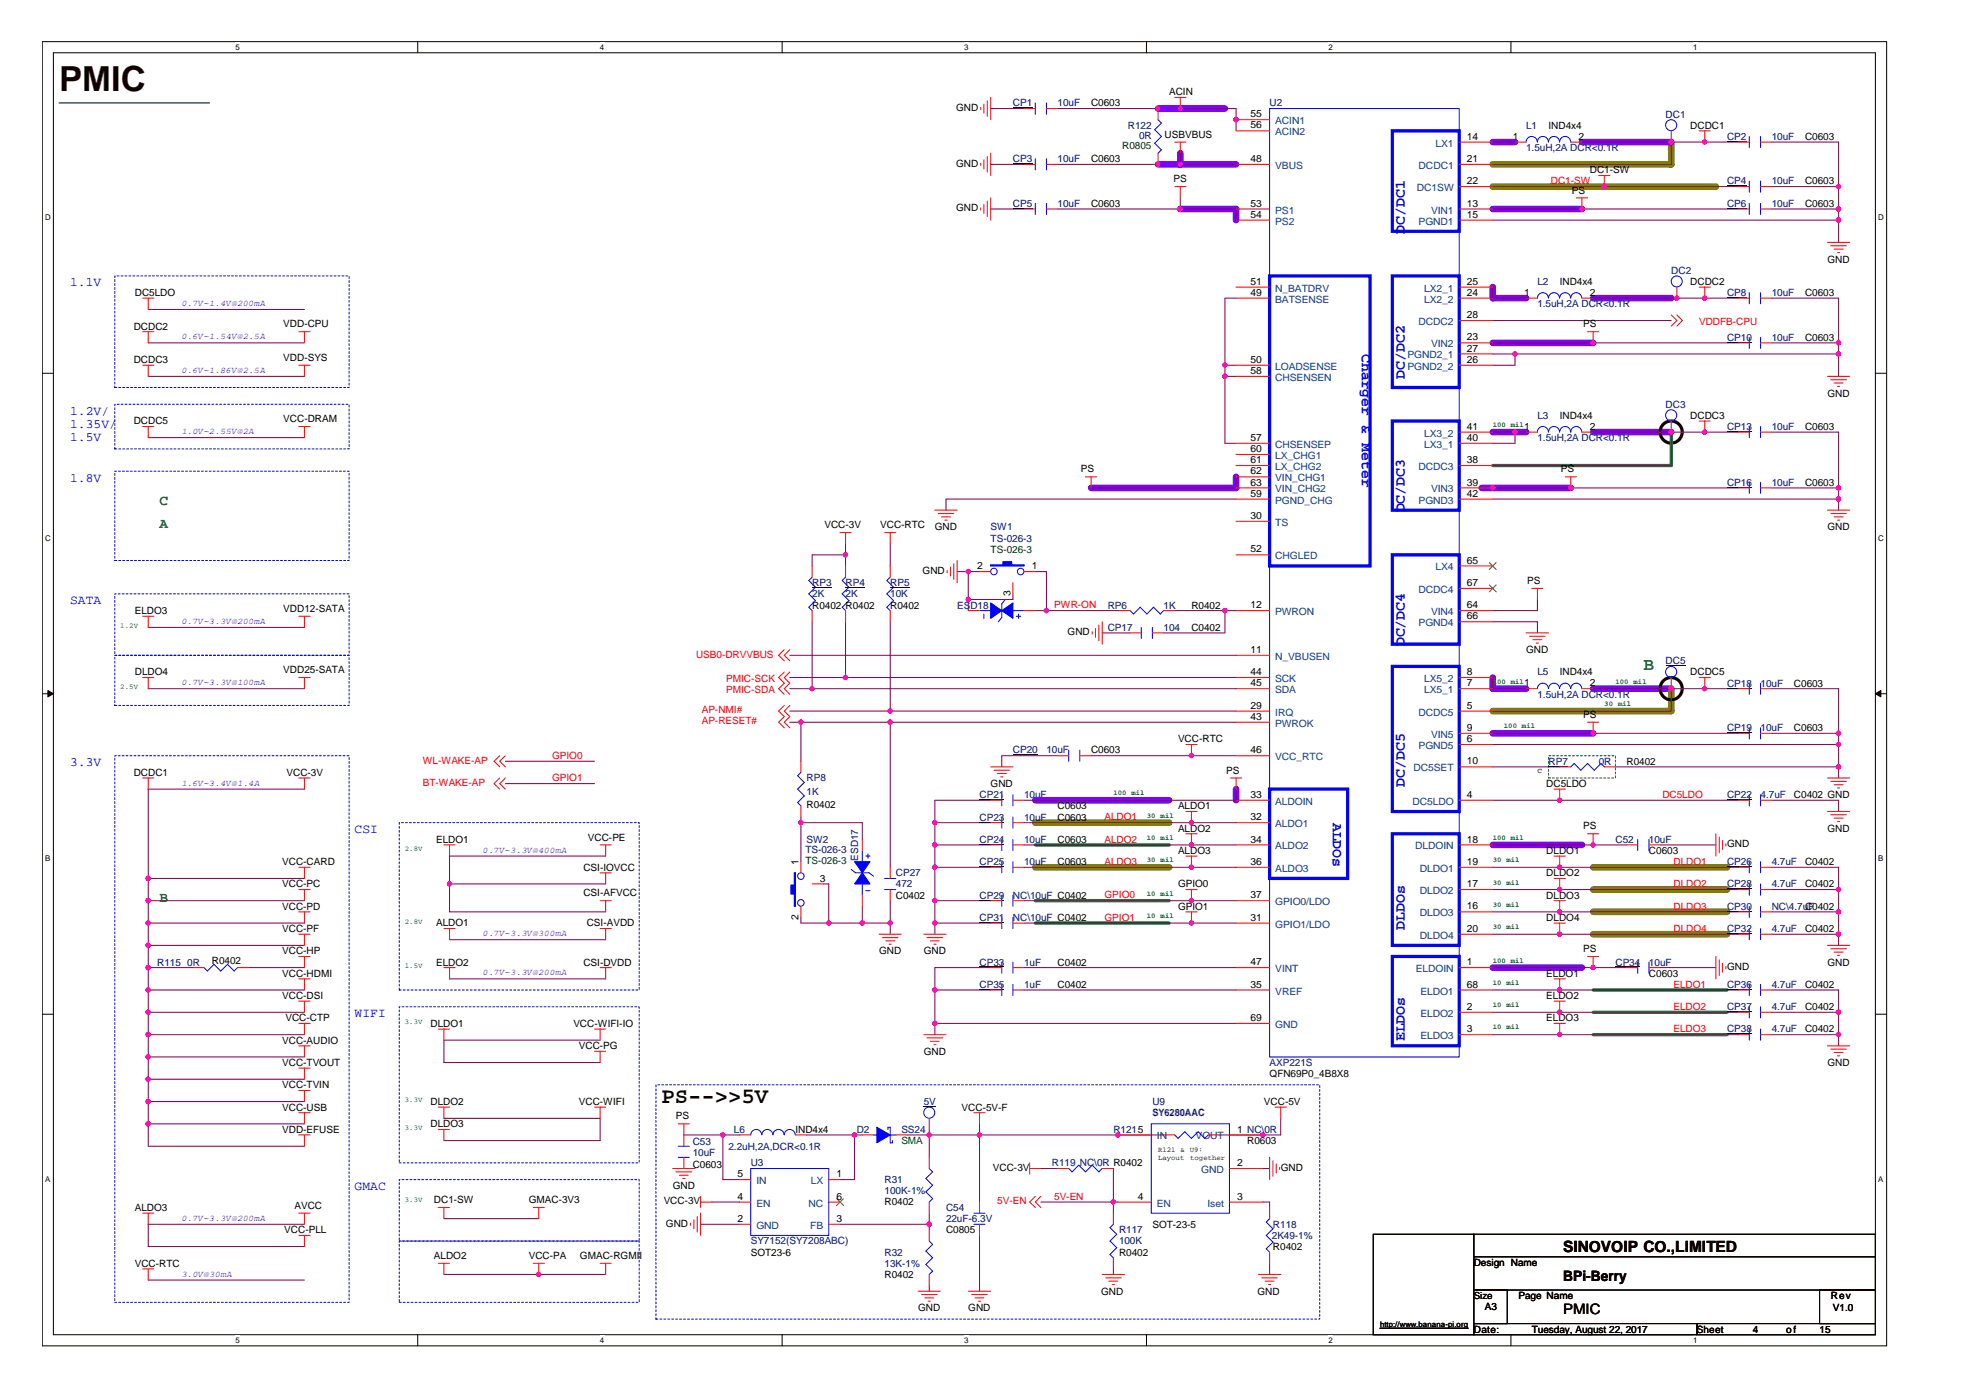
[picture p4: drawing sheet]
<svg xmlns="http://www.w3.org/2000/svg" width="297mm" height="210mm" viewBox="0 0 297 210" stroke-linecap="round" stroke-linejoin="round" font-family="sans-serif">
<defs><g id="words">
<text font-size="5.2" fill="#400000" x="8.9" y="13.6">PMIC</text>
<text font-size="3.3" x="99.4" y="165.8">PS--&gt;&gt;5V</text>
<text font-size="2.7" fill="#008000" x="246.9" y="100.7">B</text>
<text font-size="2.3" x="234.8" y="188.1">SINOVOIP CO.,LIMITED</text>
<g font-size="2.2" fill="#00f">
<text x="211.1" y="35.1" transform="rotate(-90 211.1 35.1)">DC/DC1</text>
<text x="204.6" y="53.2" transform="rotate(90 204.6 53.2)">Charger &amp; Meter</text>
<text x="211.1" y="56.9" transform="rotate(-90 211.1 56.9)">DC/DC2</text>
<text x="211.1" y="77" transform="rotate(-90 211.1 77)">DC/DC3</text>
<text x="211.1" y="97.1" transform="rotate(-90 211.1 97.1)">DC/DC4</text>
<text x="211.1" y="118.2" transform="rotate(-90 211.1 118.2)">DC/DC5</text>
<text x="200.2" y="123.6" transform="rotate(90 200.2 123.6)">ALDOs</text>
<text x="211.1" y="139.7" transform="rotate(-90 211.1 139.7)">DLDOs</text>
<text x="211.1" y="156.5" transform="rotate(-90 211.1 156.5)">ELDOs</text>
</g>
<g font-size="2.2" fill="#008000">
<text x="23.9" y="75.9">C</text>
<text x="23.9" y="79.3">A</text>
<text x="23.9" y="135.5">B</text>
</g>
<g font-size="2.2">
<text x="234.8" y="197.5">PMIC</text>
<text x="234.8" y="192.5">BPi-Berry</text>
</g>
<g font-size="1.9" fill="#00f">
<text x="10.5" y="43">1.1V</text>
<text x="10.5" y="62.3">1.2V/</text>
<text x="10.5" y="64.3">1.35V/</text>
<text x="10.5" y="66.2">1.5V</text>
<text x="10.5" y="72.4">1.8V</text>
<text x="10.5" y="90.8">SATA</text>
<text x="10.5" y="115.1">3.3V</text>
<text x="53.3" y="125.2">CSI</text>
<text x="53.3" y="152.8">WIFI</text>
<text x="53.3" y="178.8">GMAC</text>
</g>
<g font-size="1.5">
<text x="143.6" y="16.7">GND</text>
<text x="163.9" y="16">C0603</text>
<text x="175.7" y="14.3">ACIN</text>
<text x="187.9" y="17.6">55</text>
<text x="175" y="20.7">USBVBUS</text>
<text x="187.9" y="19.3">56</text>
<text x="220.4" y="21">14</text>
<text x="227.3" y="21">1</text>
<text x="232.7" y="19.3">IND4x4</text>
<text x="237.2" y="21">2</text>
<text x="254" y="19.3">DCDC1</text>
<text x="271.2" y="21">C0603</text>
<text x="143.6" y="25">GND</text>
<text x="163.9" y="24.4">C0603</text>
<text x="176.3" y="27.4">PS</text>
<text x="187.9" y="24.3">48</text>
<text x="220.4" y="24.3">21</text>
<text x="220.4" y="27.7">22</text>
<text x="236.2" y="29.1">PS</text>
<text x="238.9" y="26">DC1-SW</text>
<text x="271.2" y="27.7">C0603</text>
<text x="143.6" y="31.7">GND</text>
<text x="163.9" y="31.1">C0603</text>
<text x="187.9" y="31">53</text>
<text x="187.9" y="32.7">54</text>
<text x="220.4" y="31">13</text>
<text x="220.4" y="32.7">15</text>
<text x="271.2" y="31.1">C0603</text>
<text x="274.6" y="39.5">GND</text>
<text x="20.3" y="44.5">DC5LDO</text>
<text x="187.9" y="42.8">51</text>
<text x="187.9" y="44.4">49</text>
<text x="220.4" y="44.4">24</text>
<text x="220.4" y="42.8">25</text>
<text x="220.4" y="47.8">28</text>
<text x="229" y="44.4">1</text>
<text x="234.3" y="42.8">IND4x4</text>
<text x="238.8" y="44.4">2</text>
<text x="254" y="42.8">DCDC2</text>
<text x="271.2" y="44.5">C0603</text>
<text x="20.1" y="49.5">DCDC2</text>
<text x="42.6" y="49.2">VDD-CPU</text>
<text x="220.4" y="51.2">23</text>
<text x="220.4" y="52.8">27</text>
<text x="237.8" y="49.2">PS</text>
<text x="271.2" y="51.2">C0603</text>
<text x="20.1" y="54.5">DCDC3</text>
<text x="42.6" y="54.2">VDD-SYS</text>
<text x="187.9" y="54.5">50</text>
<text x="187.9" y="56.2">58</text>
<text x="220.4" y="54.5">26</text>
<text x="274.6" y="59.6">GND</text>
<text x="20.1" y="63.8">DCDC5</text>
<text x="42.6" y="63.4">VCC-DRAM</text>
<text x="220.4" y="64.6">41</text>
<text x="229" y="64.6">1</text>
<text x="234.3" y="62.9">IND4x4</text>
<text x="238.8" y="64.6">2</text>
<text x="254" y="62.9">DCDC3</text>
<text x="271.2" y="64.6">C0603</text>
<text x="162.4" y="71">PS</text>
<text x="187.9" y="66.2">57</text>
<text x="187.9" y="67.9">60</text>
<text x="187.9" y="69.6">61</text>
<text x="187.9" y="71.3">62</text>
<text x="220.4" y="66.2">40</text>
<text x="220.4" y="69.6">38</text>
<text x="234.5" y="71">PS</text>
<text x="187.9" y="78">30</text>
<text x="187.9" y="74.6">59</text>
<text x="187.9" y="73">63</text>
<text x="220.4" y="73">39</text>
<text x="220.4" y="74.6">42</text>
<text x="271.2" y="73">C0603</text>
<text x="123.9" y="79.4">VCC-3V</text>
<text x="132.2" y="79.4">VCC-RTC</text>
<text x="140.5" y="79.7">GND</text>
<text x="187.9" y="83">52</text>
<text x="274.6" y="79.7">GND</text>
<text x="138.6" y="86.2">GND</text>
<text x="146.8" y="85.5">2</text>
<text x="151.8" y="89.6" transform="rotate(-90 151.8 89.6)">3</text>
<text x="155" y="85.5">1</text>
<text x="220.4" y="84.7">65</text>
<text x="220.4" y="88">67</text>
<text x="229.5" y="87.7">PS</text>
<text x="20.3" y="92.3">ELDO3</text>
<text x="42.6" y="91.9">VDD12-SATA</text>
<text x="122" y="91.4">R0402 R0402</text>
<text x="133.8" y="91.4">R0402</text>
<text x="160.4" y="95.5">GND</text>
<text x="179" y="94.8">C0402</text>
<text x="179" y="91.4">R0402</text>
<text x="187.9" y="91.4">12</text>
<text x="220.4" y="91.4">64</text>
<text x="220.4" y="93.1">66</text>
<text x="20.3" y="101.5">DLDO4</text>
<text x="42.6" y="101.1">VDD25-SATA</text>
<text x="187.9" y="98.1">11</text>
<text x="187.9" y="101.4">44</text>
<text x="220.4" y="101.4">8</text>
<text x="229.3" y="98.1">GND</text>
<text x="234.3" y="101.5">IND4x4</text>
<text x="254" y="101.5">DCDC5</text>
<text x="187.9" y="103.1">45</text>
<text x="187.9" y="106.5">29</text>
<text x="220.4" y="106.5">5</text>
<text x="220.4" y="103.1">7</text>
<text x="229" y="103.1">1</text>
<text x="237.8" y="107.9">PS</text>
<text x="238.8" y="103.1">2</text>
<text x="269.5" y="103.2">C0603</text>
<text x="163.9" y="113.2">C0603</text>
<text x="177" y="111.5">VCC-RTC</text>
<text x="187.9" y="108.2">43</text>
<text x="187.9" y="113.2">46</text>
<text x="220.4" y="111.5">6</text>
<text x="220.4" y="109.8">9</text>
<text x="269.5" y="109.9">C0603</text>
<text x="20.1" y="116.6">DCDC1</text>
<text x="43.1" y="116.6">VCC-3V</text>
<text x="148.8" y="118.3">GND</text>
<text x="184.2" y="116.2">PS</text>
<text x="187.9" y="119.9">33</text>
<text x="220.4" y="119.9">4</text>
<text x="220.4" y="114.9">10</text>
<text x="232.3" y="118.3">DC5LDO</text>
<text x="244.4" y="114.9">R0402</text>
<text x="269.5" y="119.9">C0402 GND</text>
<text x="121.2" y="121.4">R0402</text>
<text x="158.9" y="121.6">C0603</text>
<text x="158.9" y="123.3">C0603</text>
<text x="177" y="121.6">ALDO1</text>
<text x="177" y="125">ALDO2</text>
<text x="187.9" y="123.2">32</text>
<text x="237.8" y="124.6">PS</text>
<text x="274.6" y="125">GND</text>
<text x="42.4" y="130">VCC-CARD</text>
<text x="65.5" y="126.6">ELDO1</text>
<text x="87.7" y="130.8">CSI-IOVCC</text>
<text x="88.3" y="126.3">VCC-PE</text>
<text x="120" y="130" transform="rotate(-90 120 130)">1</text>
<text x="158.9" y="130">C0603</text>
<text x="158.9" y="126.6">C0603</text>
<text x="177" y="128.3">ALDO3</text>
<text x="187.9" y="126.6">34</text>
<text x="187.9" y="130">36</text>
<text x="220.4" y="126.6">18</text>
<text x="220.4" y="130">19</text>
<text x="232.3" y="128.3">DLDO1</text>
<text x="232.3" y="131.7">DLDO2</text>
<text x="247.8" y="128.3">C0603</text>
<text x="259.5" y="127.3">GND</text>
<text x="271.2" y="130">C0402</text>
<text x="42.4" y="136.7">VCC-PD</text>
<text x="42.4" y="133.3">VCC-PC</text>
<text x="87.7" y="134.7">CSI-AFVCC</text>
<text x="123.2" y="132.5">3</text>
<text x="134.6" y="135">C0402</text>
<text x="177" y="133.3">GPIO0</text>
<text x="177" y="136.7">GPIO1</text>
<text x="187.9" y="135">37</text>
<text x="220.4" y="136.6">16</text>
<text x="220.4" y="133.3">17</text>
<text x="232.3" y="135">DLDO3</text>
<text x="271.2" y="133.3">C0402</text>
<text x="271.2" y="136.7">C0402</text>
<text x="42.4" y="143.4">VCC-HP</text>
<text x="42.4" y="140.1">VCC-PF</text>
<text x="65.5" y="139.2">ALDO1</text>
<text x="88.2" y="139.2">CSI-AVDD</text>
<text x="120" y="138.2" transform="rotate(-90 120 138.2)">2</text>
<text x="132.1" y="143.4">GND</text>
<text x="138.8" y="143.4">GND</text>
<text x="187.9" y="138.3">31</text>
<text x="220.4" y="140">20</text>
<text x="232.3" y="138.4">DLDO4</text>
<text x="237.8" y="143.1">PS</text>
<text x="271.2" y="140.1">C0402</text>
<text x="31.8" y="144.9">R0402</text>
<text x="42.4" y="146.7">VCC-HDMI</text>
<text x="65.5" y="145.1">ELDO2</text>
<text x="87.7" y="145.1">CSI-DVDD</text>
<text x="158.9" y="148.4">C0402</text>
<text x="158.9" y="145.1">C0402</text>
<text x="187.9" y="148.4">35</text>
<text x="187.9" y="145">47</text>
<text x="220.4" y="145">1</text>
<text x="220.4" y="148.4">68</text>
<text x="232.3" y="146.7">ELDO1</text>
<text x="247.8" y="146.7">C0603</text>
<text x="259.5" y="145.7">GND</text>
<text x="271.2" y="148.4">C0402</text>
<text x="274.6" y="145.1">GND</text>
<text x="42.4" y="150.1">VCC-DSI</text>
<text x="42.9" y="153.5">VCC-CTP</text>
<text x="64.7" y="154.3">DLDO1</text>
<text x="86.1" y="154.3">VCC-WIFI-IO</text>
<text x="187.9" y="153.4">69</text>
<text x="220.4" y="151.7">2</text>
<text x="220.4" y="155.1">3</text>
<text x="232.3" y="150.1">ELDO2</text>
<text x="232.3" y="153.5">ELDO3</text>
<text x="271.2" y="155.1">C0402</text>
<text x="271.2" y="151.8">C0402</text>
<text x="42.4" y="160.2">VCC-TVOUT</text>
<text x="42.4" y="156.8">VCC-AUDIO</text>
<text x="87" y="157.6">VCC-PG</text>
<text x="138.8" y="158.5">GND</text>
<text x="190.8" y="161.8">QFN69P0_4B8X8</text>
<text x="274.6" y="160.2">GND</text>
<text x="42.4" y="163.5">VCC-TVIN</text>
<text x="42.4" y="166.9">VCC-USB</text>
<text x="64.7" y="166">DLDO2</text>
<text x="87" y="166">VCC-WIFI</text>
<text x="144.5" y="166.9">VCC-5V-F</text>
<text x="189.9" y="166">VCC-5V</text>
<text x="42.4" y="170.2">VDD-EFUSE</text>
<text x="64.7" y="169.4">DLDO3</text>
<text x="101.6" y="168.2">PS</text>
<text x="119.5" y="170.2">IND4x4</text>
<text x="185.9" y="170.2">1 NC\0R</text>
<text x="187.4" y="171.9">R0603</text>
<text x="101.1" y="178.6">GND</text>
<text x="104.1" y="175.4">C0603</text>
<text x="110.8" y="176.9">5</text>
<text x="125.7" y="176.9">1</text>
<text x="149.2" y="175.9">VCC-3V</text>
<text x="185.9" y="175.2">2</text>
<text x="192.4" y="175.9">GND</text>
<text x="20.3" y="182">ALDO3</text>
<text x="42.7" y="185.3">VCC-PLL</text>
<text x="44.2" y="181.6">AVCC</text>
<text x="65.2" y="180.8">DC1-SW</text>
<text x="79.4" y="180.8">GMAC-3V3</text>
<text x="99.7" y="180.9">VCC-3V</text>
<text x="100.1" y="184.3">GND</text>
<text x="110.8" y="180.2">4</text>
<text x="110.8" y="183.6">2</text>
<text x="125.7" y="180.2">6</text>
<text x="125.7" y="183.6">3</text>
<text x="132.9" y="181.1">R0402</text>
<text x="142.1" y="185.3">C0805</text>
<text x="171" y="180.2">4</text>
<text x="173.1" y="184.5">SOT-23-5</text>
<text x="185.9" y="180.2">3</text>
<text x="20.3" y="190.3">VCC-RTC</text>
<text x="65.2" y="189.2">ALDO2</text>
<text x="79.4" y="189.2">VCC-PA</text>
<text x="87.1" y="189.2">GMAC-RGMII</text>
<text x="112.8" y="188.7">SOT23-6</text>
<text x="168.1" y="188.7">R0402</text>
<text x="191.3" y="187.8">R0402</text>
<text x="221.4" y="190.2">Design Name</text>
<text x="132.9" y="192">R0402</text>
<text x="137.9" y="197">GND</text>
<text x="145.5" y="197">GND</text>
<text x="165.4" y="194.5">GND</text>
<text x="188.9" y="194.5">GND</text>
<text x="221.4" y="195.1">Size</text>
<text x="223.1" y="196.9">A3</text>
<text x="228.1" y="195.2">Page Name</text>
<text x="275.1" y="195.2">Rev</text>
<text x="275.4" y="197">V1.0</text>
<text x="221.4" y="200.2">Date:</text>
<text x="230.1" y="200.2">Tuesday, August 22, 2017</text>
<text x="255" y="200.2">Sheet</text>
<text x="263.3" y="200.2">4</text>
<text x="268.4" y="200.2">of</text>
<text x="273.4" y="200.2">15</text>
</g>
<g font-size="1.5" fill="#000080">
<text x="152.2" y="16">CP1</text>
<text x="158.9" y="16">10uF</text>
<text x="190.8" y="16">U2</text>
<text x="250.3" y="17.7">DC1</text>
<text x="169.5" y="19.3">R122</text>
<text x="171.1" y="20.8">0R</text>
<text x="229.3" y="19.3">L1</text>
<text x="229.3" y="22.7">1.5uH,2A DCR&lt;0.1R</text>
<text x="259.5" y="21">CP2</text>
<text x="266.2" y="21">10uF</text>
<text x="152.2" y="24.4">CP3</text>
<text x="158.9" y="24.4">10uF</text>
<text x="259.5" y="27.7">CP4</text>
<text x="266.2" y="27.7">10uF</text>
<text x="152.2" y="31.1">CP5</text>
<text x="158.9" y="31.1">10uF</text>
<text x="259.5" y="31.1">CP6</text>
<text x="266.2" y="31.1">10uF</text>
<text x="251.1" y="41.1">DC2</text>
<text x="231" y="42.8">L2</text>
<text x="231" y="46.2">1.5uH,2A DCR&lt;0.1R</text>
<text x="259.5" y="44.5">CP8</text>
<text x="266.2" y="44.5">10uF</text>
<text x="259.5" y="51.2">CP10</text>
<text x="266.2" y="51.2">10uF</text>
<text x="231" y="62.9">L3</text>
<text x="250.3" y="61.2">DC3</text>
<text x="259.5" y="64.6">CP13</text>
<text x="266.2" y="64.6">10uF</text>
<text x="231" y="66.3">1.5uH,2A DCR&lt;0.1R</text>
<text x="259.5" y="73">CP16</text>
<text x="266.2" y="73">10uF</text>
<text x="148.8" y="79.7">SW1</text>
<text x="148.8" y="81.4">TS-026-3</text>
<text x="122" y="88.1">RP3</text>
<text x="122" y="89.8">2K</text>
<text x="127" y="88.1">RP4</text>
<text x="127" y="89.8">2K</text>
<text x="133.8" y="88.1">RP5</text>
<text x="133.8" y="89.8">10K</text>
<text x="143.8" y="91.4">ESD18</text>
<text x="166.4" y="94.8">CP17</text>
<text x="166.4" y="91.4">RP6</text>
<text x="174.8" y="94.8">104</text>
<text x="174.8" y="91.4">1K</text>
<text x="231" y="101.5">L5</text>
<text x="250.3" y="99.8">DC5</text>
<text x="231" y="104.8">1.5uH,2A DCR&lt;0.1R</text>
<text x="259.5" y="103.2">CP18</text>
<text x="264.5" y="103.2">10uF</text>
<text x="152.2" y="113.2">CP20</text>
<text x="157.2" y="113.2">10uF</text>
<text x="259.5" y="109.9">CP19</text>
<text x="264.5" y="109.9">10uF</text>
<text x="121.2" y="117.4">RP8</text>
<text x="121.2" y="119.4">1K</text>
<text x="147.2" y="119.9">CP21</text>
<text x="153.9" y="119.9">10uF</text>
<text x="232.7" y="114.9">RP7</text>
<text x="240.2" y="114.9">0R</text>
<text x="259.5" y="119.9">CP22</text>
<text x="264.5" y="119.9">4.7uF</text>
<text x="147.2" y="123.3">CP23</text>
<text x="153.9" y="123.3">10uF</text>
<text x="121" y="128.1">TS-026-3</text>
<text x="121.2" y="126.6">SW2</text>
<text x="128.9" y="129.3" transform="rotate(-90 128.9 129.3)">ESD17</text>
<text x="134.6" y="131.7">CP27</text>
<text x="147.2" y="130">CP25</text>
<text x="147.2" y="126.6">CP24</text>
<text x="153.9" y="130">10uF</text>
<text x="153.9" y="126.6">10uF</text>
<text x="242.7" y="126.6">C52</text>
<text x="247.8" y="126.6">10uF</text>
<text x="259.5" y="130">CP26</text>
<text x="266.2" y="130">4.7uF</text>
<text x="134.6" y="133.3">472</text>
<text x="147.2" y="135">CP29</text>
<text x="152.2" y="135">NC\10uF C0402</text>
<text x="259.5" y="133.3">CP28</text>
<text x="259.5" y="136.7">CP30</text>
<text x="266.2" y="133.3">4.7uF</text>
<text x="266.2" y="136.7">NC\4.7uF</text>
<text x="147.2" y="138.4">CP31</text>
<text x="152.2" y="138.4">NC\10uF C0402</text>
<text x="259.5" y="140.1">CP32</text>
<text x="266.2" y="140.1">4.7uF</text>
<text x="23.6" y="145.1">R115</text>
<text x="28.1" y="145.1">0R</text>
<text x="147.2" y="148.4">CP35</text>
<text x="147.2" y="145.1">CP33</text>
<text x="153.9" y="148.4">1uF</text>
<text x="153.9" y="145.1">1uF</text>
<text x="242.7" y="145.1">CP34</text>
<text x="247.8" y="145.1">10uF</text>
<text x="259.5" y="148.4">CP36</text>
<text x="266.2" y="148.4">4.7uF</text>
<text x="259.5" y="155.1">CP38</text>
<text x="259.5" y="151.8">CP37</text>
<text x="266.2" y="155.1">4.7uF</text>
<text x="266.2" y="151.8">4.7uF</text>
<text x="190.8" y="160.2">AXP221S</text>
<text x="138.8" y="166">5V</text>
<text x="173.1" y="166">U9</text>
<text x="173.1" y="167.7">SY6280AAC</text>
<text x="104.1" y="172.1">C53</text>
<text x="104.1" y="173.8">10uF</text>
<text x="109.5" y="172.7">2.2uH,2A,DCR&lt;0.1R</text>
<text x="110.3" y="170.2">L6</text>
<text x="128.7" y="170.2">D2</text>
<text x="135.4" y="170.2">SS24</text>
<text x="167.3" y="170.2">R1215</text>
<text x="112.8" y="175.3">U3</text>
<text x="132.9" y="177.8">R31</text>
<text x="132.9" y="179.4">100K-1%</text>
<text x="158.1" y="175.3">R119 NC\0R R0402</text>
<text x="142.1" y="182">C54</text>
<text x="142.1" y="183.6">22uF-6.3V</text>
<text x="168.1" y="185.3">R117</text>
<text x="191.3" y="184.5">R118</text>
<text x="112.8" y="187">SY7152(SY7208ABC)</text>
<text x="132.9" y="188.7">R32</text>
<text x="132.9" y="190.3">13K-1%</text>
<text x="168.1" y="187">100K</text>
<text x="191.1" y="186.2">2K49-1%</text>
</g>
<g font-size="1.5" fill="#004000">
<text x="168.6" y="22.4">R0805</text>
<text x="148.8" y="83.1">TS-026-3</text>
<text x="121" y="129.8">TS-026-3</text>
<text x="135.4" y="171.9">SMA</text>
</g>
<g font-size="1.5" fill="#004080">
<text x="191.6" y="18.7">ACIN1</text>
<text x="191.6" y="20.3">ACIN2</text>
<text x="215.7" y="22">LX1</text>
<text x="191.6" y="25.4">VBUS</text>
<text x="212.9" y="28.7">DC1SW</text>
<text x="213.1" y="25.4">DCDC1</text>
<text x="191.6" y="32.1">PS1</text>
<text x="191.6" y="33.8">PS2</text>
<text x="213.1" y="33.8">PGND1</text>
<text x="215" y="32.1">VIN1</text>
<text x="191.6" y="43.8">N_BATDRV</text>
<text x="191.6" y="45.5">BATSENSE</text>
<text x="214" y="45.5">LX2_2</text>
<text x="214" y="43.8">LX2_1</text>
<text x="211.5" y="53.9">PGND2_1</text>
<text x="213.1" y="48.8">DCDC2</text>
<text x="215" y="52.2">VIN2</text>
<text x="191.6" y="55.6">LOADSENSE</text>
<text x="191.6" y="57.2">CHSENSEN</text>
<text x="211.5" y="55.6">PGND2_2</text>
<text x="214" y="65.6">LX3_2</text>
<text x="191.6" y="67.3">CHSENSEP</text>
<text x="191.6" y="69">LX_CHG1</text>
<text x="191.6" y="70.6">LX_CHG2</text>
<text x="213.1" y="70.6">DCDC3</text>
<text x="214" y="67.3">LX3_1</text>
<text x="191.6" y="75.7">PGND_CHG</text>
<text x="191.6" y="72.3">VIN_CHG1</text>
<text x="191.6" y="74">VIN_CHG2</text>
<text x="213.1" y="75.7">PGND3</text>
<text x="215" y="74">VIN3</text>
<text x="191.6" y="79">TS</text>
<text x="191.6" y="84">CHGLED</text>
<text x="213.1" y="89.1">DCDC4</text>
<text x="215.7" y="85.7">LX4</text>
<text x="191.6" y="92.4">PWRON</text>
<text x="213.1" y="94.1">PGND4</text>
<text x="215" y="92.4">VIN4</text>
<text x="191.6" y="99.1">N_VBUSEN</text>
<text x="191.6" y="102.5">SCK</text>
<text x="191.6" y="104.2">SDA</text>
<text x="191.6" y="107.5">IRQ</text>
<text x="213.1" y="107.5">DCDC5</text>
<text x="214" y="104.2">LX5_1</text>
<text x="214" y="102.5">LX5_2</text>
<text x="191.6" y="109.2">PWROK</text>
<text x="213.1" y="112.5">PGND5</text>
<text x="215" y="110.9">VIN5</text>
<text x="191.6" y="114.2">VCC_RTC</text>
<text x="212.4" y="115.9">DC5SET</text>
<text x="191.6" y="124.3">ALDO1</text>
<text x="191.6" y="120.9">ALDOIN</text>
<text x="212.2" y="120.9">DC5LDO</text>
<text x="191.6" y="127.6">ALDO2</text>
<text x="191.6" y="131">ALDO3</text>
<text x="212.6" y="127.6">DLDOIN</text>
<text x="213.3" y="131">DLDO1</text>
<text x="191.6" y="136">GPIO0/LDO</text>
<text x="213.3" y="137.7">DLDO3</text>
<text x="213.3" y="134.3">DLDO2</text>
<text x="191.6" y="139.4">GPIO1/LDO</text>
<text x="213.3" y="141">DLDO4</text>
<text x="191.6" y="149.4">VREF</text>
<text x="191.6" y="146.1">VINT</text>
<text x="212.7" y="146.1">ELDOIN</text>
<text x="213.4" y="149.4">ELDO1</text>
<text x="191.6" y="154.4">GND</text>
<text x="213.4" y="152.8">ELDO2</text>
<text x="213.4" y="156.1">ELDO3</text>
<text x="173.8" y="171.2">IN</text>
<text x="179.6" y="171.2">VOUT</text>
<text x="113.6" y="177.9">IN</text>
<text x="121.8" y="177.9">LX</text>
<text x="180.5" y="176.2">GND</text>
<text x="113.6" y="181.3">EN</text>
<text x="113.6" y="184.6">GND</text>
<text x="121.5" y="181.3">NC</text>
<text x="121.7" y="184.6">FB</text>
<text x="173.8" y="181.3">EN</text>
<text x="181.4" y="181.3">Iset</text>
</g>
<g font-size="1.5" fill="#f00">
<text x="233" y="27.7">DC1-SW</text>
<text x="255.3" y="48.8">VDDFB-CPU</text>
<text x="158.4" y="91.4">PWR-ON</text>
<text x="104.6" y="98.8">USB0-DRVVBUS</text>
<text x="105.4" y="107.2">AP-NMI#</text>
<text x="109.1" y="102.5">PMIC-SCK</text>
<text x="109.1" y="104.2">PMIC-SDA</text>
<text x="105.4" y="108.9">AP-RESET#</text>
<text x="63.5" y="114.7">WL-WAKE-AP</text>
<text x="63.5" y="118.1">BT-WAKE-AP</text>
<text x="83" y="114">GPIO0</text>
<text x="83" y="117.4">GPIO1</text>
<text x="249.8" y="119.9">DC5LDO</text>
<text x="165.9" y="123.3">ALDO1</text>
<text x="165.9" y="126.6">ALDO2</text>
<text x="165.9" y="130">ALDO3</text>
<text x="251.4" y="130">DLDO1</text>
<text x="165.9" y="135">GPIO0</text>
<text x="251.4" y="133.3">DLDO2</text>
<text x="251.4" y="136.7">DLDO3</text>
<text x="165.9" y="138.4">GPIO1</text>
<text x="251.4" y="140">DLDO4</text>
<text x="251.4" y="148.4">ELDO1</text>
<text x="251.4" y="151.8">ELDO2</text>
<text x="251.4" y="155.1">ELDO3</text>
<text x="149.8" y="180.9">5V-EN</text>
<text x="158.4" y="180.3">5V-EN</text>
</g>
<g font-size="1.4" fill="#8000ff">
<text x="27.3" y="46">0.7V~1.4V@200mA</text>
<text x="27.3" y="51">0.6V~1.54V@2.5A</text>
<text x="27.3" y="56">0.6V~1.86V@2.5A</text>
<text x="27.3" y="65.2">1.0V~2.55V@2A</text>
<text x="27.3" y="93.8">0.7V~3.3V@200mA</text>
<text x="27.3" y="103">0.7V~3.3V@100mA</text>
<text x="27.3" y="118.1">1.6V~3.4V@1.4A</text>
<text x="72.6" y="128.1">0.7V~3.3V@400mA</text>
<text x="72.6" y="140.7">0.7V~3.3V@300mA</text>
<text x="72.6" y="146.6">0.7V~3.3V@200mA</text>
<text x="27.3" y="183.4">0.7V~3.3V@200mA</text>
<text x="27.3" y="191.8">3.0V@30mA</text>
</g>
<g font-size="1.2">
<text x="35.4" y="7.5">5</text>
<text x="90.1" y="7.5">4</text>
<text x="144.9" y="7.5">3</text>
<text x="199.6" y="7.5">2</text>
<text x="254.4" y="7.5">1</text>
<text x="6.8" y="33.1">D</text>
<text x="282.2" y="33.1">D</text>
<text x="6.8" y="81.2">C</text>
<text x="282.2" y="81.2">C</text>
<text x="6.8" y="129.4">B</text>
<text x="282.2" y="129.4">B</text>
<text x="6.8" y="177.5">A</text>
<text x="282.2" y="177.5">A</text>
<text x="35.4" y="201.8">5</text>
<text x="90.1" y="201.8">4</text>
<text x="144.9" y="201.8">3</text>
<text x="199.6" y="201.8">2</text>
<text x="207.3" y="199.4">http://www.banana-pi.org</text>
<text x="254.4" y="201.8">1</text>
</g>
<g font-size="1.1" fill="#008000">
<text x="224.3" y="64.2">100 mil</text>
<text x="18.1" y="94.3">1.2V</text>
<text x="18.1" y="103.6">2.5V</text>
<text x="224.3" y="102.7">100 mil</text>
<text x="241" y="106.1">30 mil</text>
<text x="242.7" y="102.7">100 mil</text>
<text x="226" y="109.4">100 mil</text>
<text x="167.3" y="119.5">100 mil</text>
<text x="231" y="116.1">C</text>
<text x="172.3" y="122.8">30 mil</text>
<text x="60.8" y="127.9">2.8V</text>
<text x="172.3" y="129.5">30 mil</text>
<text x="172.3" y="126.2">10 mil</text>
<text x="224.3" y="126.2">100 mil</text>
<text x="224.3" y="129.5">30 mil</text>
<text x="172.3" y="137.9">10 mil</text>
<text x="172.3" y="134.6">10 mil</text>
<text x="224.3" y="132.9">30 mil</text>
<text x="224.3" y="136.2">30 mil</text>
<text x="60.8" y="138.8">2.8V</text>
<text x="224.3" y="139.6">30 mil</text>
<text x="60.8" y="145.5">1.5V</text>
<text x="224.3" y="144.6">100 mil</text>
<text x="224.3" y="148">10 mil</text>
<text x="60.8" y="153.9">3.3V</text>
<text x="224.3" y="151.3">10 mil</text>
<text x="224.3" y="154.7">10 mil</text>
<text x="60.8" y="165.6">3.3V</text>
<text x="60.8" y="169.8">3.3V</text>
<text x="60.8" y="180.7">3.3V</text>
</g>
<g font-size="1.1">
<text x="174" y="173.1">R121 &amp; U9:</text>
<text x="174" y="174.2">Layout</text>
<text x="178.8" y="174.2">together</text>
</g>
</g></defs>
<path d="M6.3 6.3h277.2v195.9h-277.2zM8 7.9h273.8v192.6h-273.8z" fill="none" stroke="#000" stroke-width=".15"/>
<g fill="#fff">
<path d="M35.4 6.4h.6v1.4h-.6z"/>
<path d="M35.4 200.7h.6v1.4h-.6z"/>
</g>
<path d="M62.8 6.3v1.6M62.8 200.5v1.7" fill="none" stroke="#000" stroke-width=".15"/>
<g fill="#fff">
<path d="M90.1 6.4h.7v1.4h-.7z"/>
<path d="M90.1 200.7h.7v1.4h-.7z"/>
</g>
<path d="M117.5 6.3v1.6M117.5 200.5v1.7" fill="none" stroke="#000" stroke-width=".15"/>
<g fill="#fff">
<path d="M144.9 6.4h.6v1.4h-.6z"/>
<path d="M144.9 200.7h.6v1.4h-.6z"/>
</g>
<path d="M172.3 6.3v1.6M172.3 200.5v1.7" fill="none" stroke="#000" stroke-width=".15"/>
<g fill="#fff">
<path d="M199.6 6.4h.7v1.4h-.7z"/>
<path d="M199.6 200.7h.7v1.4h-.7z"/>
</g>
<path d="M227 6.3v1.6M227 200.5v1.7" fill="none" stroke="#000" stroke-width=".15"/>
<g fill="#fff">
<path d="M254.4 6.4h.6v1.4h-.6z"/>
<path d="M254.4 200.7h.6v1.4h-.6z"/>
<path d="M6.8 32h.8v1.4h-.8z"/>
<path d="M282.2 32h.8v1.4h-.8z"/>
<path d="M6.8 80.1h.8v1.4h-.8z"/>
<path d="M282.2 80.1h.8v1.4h-.8z"/>
</g>
<path d="M6.3 56.1h1.7M281.8 56.1h1.6" fill="none" stroke="#000" stroke-width=".15"/>
<g fill="#fff">
<path d="M6.8 128.3h.8v1.4h-.8z"/>
<path d="M282.2 128.3h.8v1.4h-.8z"/>
</g>
<path d="M6.3 104.2h1.7M281.8 104.2h1.6" fill="none" stroke="#000" stroke-width=".15"/>
<g fill="#000" stroke="#000" stroke-width=".15">
<path d="M7.2 103.8l.8 .4-.8 .5z" fill-rule="evenodd"/>
<path d="M281.8 104.2l.8-.4v.9z" fill-rule="evenodd"/>
</g>
<g fill="#fff">
<path d="M6.8 176.4h.8v1.4h-.8z"/>
<path d="M282.2 176.4h.8v1.4h-.8z"/>
</g>
<path d="M8.9 15.5h22.6M6.3 152.4h1.7M281.8 152.4h1.6M206.3 185.5h15.1v15h-15.1zM221.4 185.5h60.4v3.3h-60.4zM221.4 188.8h60.4v5h-60.4zM221.4 193.8h5.1v5.1h-5.1zM221.4 198.9h33.6v1.6h-33.6zM255 198.9h26.8v1.6h-26.8zM273.4 193.8h8.4v5.1h-8.4z" fill="none" stroke="#000" stroke-width=".15"/>
<g fill="none" stroke="#8000ff" stroke-width=".99">
<path d="M174 16.3h10M174 24.7h11.7M177.3 31.4h8.4v1.7M177.3 23v1.7M224.3 21.4h3.3M224.3 31.4h13.4M237.7 21.4h13.4M224.3 43.1v1.7h5M224.3 51.5h15.1M239.4 44.8h11.7M185.7 71.6v1.7h-21.8M222.6 73.3h13.4"/>
<path d="M224.3 64.9h5M239.4 64.9h11.7M185.7 118.6v1.6M224.3 101.8v1.7h5M224.3 110.2h15.1M239.4 103.5h11.7M155.6 120.2h20.1M224.3 127h13.4M224.3 145.4h13.4"/>
</g>
<path d="M224.3 28h33.5M251.1 21.4v3.3h-26.8M251.1 103.5v3.3h-26.8M155.6 123.6h20.1M155.6 130.3h20.1M239.4 130.3h20.1M239.4 137h20.1M239.4 133.7h20.1M239.4 140.4h20.1" fill="none" stroke="#808000" stroke-width=".99"/>
<path d="M251.1 64.9v5h-26.8M155.6 127h20.1M155.6 135.3h20.1M155.6 138.7h20.1M239.4 152.1h20.1M239.4 155.5h20.1M239.4 148.8h20.1" fill="none" stroke="#008000" stroke-width=".49"/>
<g fill="none" stroke="#400000" stroke-width=".49">
<circle cx="251.1" cy="64.9" r="1.66"/>
<circle cx="251.1" cy="103.5" r="1.67"/>
</g>
<path d="M17.3 41.5h35.2v16.7h-35.2zM17.3 60.7h35.2v6.8h-35.2zM17.3 70.8h35.2v13.4h-35.2zM17.3 98.5h35.2v7.5h-35.2zM17.3 89.2h35.2v9.3h-35.2zM17.3 113.6h35.2v82.1h-35.2zM60 123.6h36v25.2h-36zM60 151.3h36v23.4h-36zM60 177.2h36v9.3h-36zM98.6 163h99.7v35.2h-99.7zM60 186.5h36v9.2h-36z" fill="none" stroke="#00f" stroke-width=".15" stroke-dasharray=".3 .3"/>
<path d="M232.7 113.6h10v3.3h-10z" fill="none" stroke="#008000" stroke-width=".15" stroke-dasharray=".3 .3"/>
<g fill="none" stroke="#800040" stroke-width=".15">
<path d="M148.8 16.3h5.1M158.9 16.3h15.1M177.3 16.3h8.4v3.4M148.8 31.4h5.1M148.8 24.7h5.1M158.9 31.4h26.8v1.7M158.9 24.7h15.1M177.3 23v1.7h8.4M177.3 29.7v1.7M224.3 31.4h36.9M224.3 21.4h3.3M224.3 28h36.9"/>
<path d="M224.3 33.1h51.9M237.7 21.4h23.5M251.1 21.4v3.3h-26.8M266.2 31.4h10M266.2 21.4h10v15M266.2 28h10M22.3 51.5h23.4M22.3 56.6h23.4M22.3 46.5h23.4M184 54.9h1.7M184 56.6h1.7M185.7 44.8h-1.7v21.8h1.7"/>
<path d="M224.3 43.1v1.7h5M224.3 51.5h36.9M224.3 53.2h51.9M224.3 48.2h26.8M227.6 53.2v1.7h-3.3M239.4 44.8h21.8M266.2 44.8h10v11.8M266.2 51.5h10M22.3 65.8h23.4M185.7 75h-43.6v1.7M185.7 71.6v1.7h-21.8M222.6 73.3h38.6"/>
<path d="M224.3 75h51.9M224.3 64.9h5M227.6 64.9v1.7h-3.3M239.4 64.9h21.8M251.1 64.9v5h-26.8M266.2 64.9h10v11.8M266.2 73.3h10M22.3 94.3h23.4M118.7 98.5h67M122 93.4v10.1M127 81.7v3.3M127 93.4v8.4"/>
<path d="M127 83.4h-5v1.6M133.8 81.7v3.3M133.8 93.4v13.4M143.8 85.9h3.4M145.5 85.9v5.9M152.2 89.2v.9h-6.7M155.6 91.8h12.5M155.6 85.9h1.6v5.9M165.6 95.1h4.2M176.5 91.8h9.2M184 91.8v3.3h-9.2M224.3 93.4h6.7v1.7"/>
<path d="M231 90.1v1.7h-6.7M22.3 103.5h23.4M45.7 118.6h-23.4v53.6h23.4M75.9 114.4h13.4M75.9 117.7h13.4M118.7 106.8h67M118.7 103.5h67M118.7 108.5h67M118.7 101.8h67M120.3 108.5v5.9M133.8 108.5v21.8M158.9 113.6h-8.4v1.6"/>
<path d="M163.9 113.6h21.8M185.7 118.6v1.6h-31.8M224.3 101.8v1.7h5M224.3 110.2h36.9M224.3 111.9h51.9M224.3 115.2h10M239.4 103.5h21.8M242.7 115.2h33.5M251.1 103.5v3.3h-26.8M266.2 103.5h10v13.4M266.2 110.2h10M22.3 135.3h23.4"/>
<path d="M22.3 138.7h23.4M22.3 132h23.4M67.5 132.8h23.5M91 128.6h-23.5v8.4h23.5M120.3 123.6h9.3v2.5M120.3 137.9v.8h13.5M120.3 122.8v6.7M123.7 132.8h.8v5.9M129.6 136.2v2.5M133.8 135.3v5.1M140.5 127h8.3M140.5 130.3h8.3"/>
<path d="M140.5 123.6h8.3M140.5 135.3h8.3M140.5 138.7h8.3M148.8 120.2h-8.3v20.2M153.9 127h31.8M153.9 130.3h31.8M153.9 123.6h31.8M153.9 135.3h31.8M153.9 138.7h31.8M224.3 120.2h36.9M224.3 127h20.1M224.3 130.3h36.9"/>
<path d="M224.3 133.7h36.9M224.3 137h36.9M249.4 127h8.4M266.2 120.2h10v1.7M266.2 130.3h10v11.7M266.2 133.7h10M266.2 137h10M22.3 145.4h6.7M22.3 152.1h23.4M22.3 148.8h23.4M22.3 155.5h23.4M22.3 158.8h23.4"/>
<path d="M22.3 142h23.4M37.4 145.4h8.3M67.5 141.2h23.5M67.5 147.1h23.5M90.2 156.3h-23.5v3.4h23.5M140.5 148.8h8.3M140.5 153.8h45.2M148.8 145.4h-8.3v10.1M153.9 145.4h31.8M153.9 148.8h31.8M224.3 145.4h20.1M224.3 152.1h36.9"/>
<path d="M224.3 140.4h36.9M224.3 148.8h36.9M224.3 155.5h36.9M249.4 145.4h8.4M266.2 148.8h10v8.3M266.2 152.1h10M266.2 140.4h10M266.2 155.5h10M22.3 162.2h23.4M22.3 168.9h23.4M22.3 165.5h23.4M66.7 168h23.5v3.4h-23.5"/>
<path d="M102.7 170.5h8.4M108.6 170.5v6.7h2.5M121.2 170.5h8.4M128.4 170.5v6.7h-2.2M136.3 170.5h38.5M139.6 169.7v4.2M147.2 168.9v11.7M156.4 175.6h2.5M167.3 175.6v6.7M189.7 175.6h1.1M192.4 168v2.5h-9.2M22.3 192.3h23.4"/>
<path d="M45.7 184h-23.4v3.3h23.4M66.7 183.1h14.2M66.7 191.5h24.3M105.3 184h5.8M106.9 180.6h4.2M126.2 184h13.4M139.6 182.3v2.5M139.6 193.2v.8M147.2 185.6v8.4M156.4 180.6h11.6M167.3 190.7v.8M189.7 180.6h1.1v.8"/>
<path d="M190.8 189.8v1.7"/>
</g>
<g fill="#f0f" stroke="#f0f" stroke-width=".15">
<circle cx="133.7" cy="106.8" r=".33"/>
<circle cx="237.7" cy="31.4" r=".32"/>
<circle cx="276.2" cy="28" r=".33"/>
<circle cx="177.3" cy="31.4" r=".33"/>
<circle cx="276.2" cy="33.1" r=".33"/>
<circle cx="239.3" cy="110.2" r=".32"/>
<circle cx="140.4" cy="126.9" r=".33"/>
<circle cx="140.4" cy="123.6" r=".33"/>
<circle cx="276.2" cy="133.6" r=".33"/>
<circle cx="276.2" cy="137" r=".33"/>
<circle cx="239.3" cy="145.4" r=".32"/>
<circle cx="276.2" cy="152.1" r=".33"/>
<circle cx="276.2" cy="155.4" r=".33"/>
<circle cx="276.2" cy="140.4" r=".33"/>
<circle cx="177.3" cy="24.7" r=".33"/>
<circle cx="276.2" cy="31.4" r=".33"/>
<circle cx="239.3" cy="126.9" r=".32"/>
<circle cx="140.4" cy="148.7" r=".33"/>
<circle cx="251.1" cy="21.3" r=".33"/>
<circle cx="174" cy="24.7" r=".33"/>
<circle cx="251.1" cy="103.5" r=".33"/>
<circle cx="140.5" cy="153.8" r=".33"/>
<circle cx="140.4" cy="135.3" r=".33"/>
<circle cx="276.2" cy="111.9" r=".33"/>
<circle cx="276.2" cy="110.2" r=".33"/>
<circle cx="256.1" cy="103.5" r=".32"/>
<circle cx="276.2" cy="115.2" r=".33"/>
<circle cx="127" cy="101.8" r=".33"/>
<circle cx="127" cy="83.4" r=".33"/>
<circle cx="122" cy="103.5" r=".32"/>
<circle cx="276.2" cy="75" r=".33"/>
<circle cx="276.2" cy="73.3" r=".33"/>
<circle cx="251.1" cy="64.9" r=".33"/>
<circle cx="239.3" cy="51.5" r=".32"/>
<circle cx="276.2" cy="51.5" r=".33"/>
<circle cx="251.9" cy="44.8" r=".32"/>
<circle cx="276.2" cy="53.2" r=".33"/>
<circle cx="227.6" cy="53.2" r=".33"/>
<circle cx="236" cy="73.3" r=".33"/>
<circle cx="224.3" cy="73.3" r=".33"/>
<circle cx="227.6" cy="64.9" r=".33"/>
<circle cx="140.5" cy="138.7" r=".33"/>
<circle cx="140.5" cy="130.3" r=".33"/>
<circle cx="177.3" cy="16.3" r=".33"/>
<circle cx="185.7" cy="18" r=".33"/>
<circle cx="174" cy="16.3" r=".33"/>
<circle cx="179" cy="123.6" r=".32"/>
<circle cx="179" cy="126.9" r=".32"/>
<circle cx="179" cy="130.3" r=".32"/>
<circle cx="179" cy="135.3" r=".32"/>
<circle cx="179" cy="138.7" r=".32"/>
<circle cx="22.3" cy="132" r=".33"/>
<circle cx="22.3" cy="138.7" r=".33"/>
<circle cx="234.3" cy="130.3" r=".33"/>
<circle cx="234.3" cy="133.6" r=".33"/>
<circle cx="234.3" cy="137" r=".33"/>
<circle cx="234.3" cy="140.4" r=".33"/>
<circle cx="234.3" cy="148.7" r=".33"/>
<circle cx="234.3" cy="152.1" r=".33"/>
<circle cx="234.3" cy="155.4" r=".33"/>
<circle cx="179" cy="113.5" r=".32"/>
<circle cx="241" cy="28" r=".33"/>
<circle cx="256.1" cy="44.8" r=".32"/>
<circle cx="256.1" cy="21.3" r=".32"/>
<circle cx="234.3" cy="120.2" r=".33"/>
<circle cx="22.3" cy="135.3" r=".33"/>
<circle cx="22.3" cy="162.1" r=".33"/>
<circle cx="22.3" cy="168.8" r=".33"/>
<circle cx="22.3" cy="148.7" r=".33"/>
<circle cx="22.3" cy="155.4" r=".33"/>
<circle cx="22.3" cy="152.1" r=".33"/>
<circle cx="22.3" cy="158.8" r=".33"/>
<circle cx="22.3" cy="142" r=".33"/>
<circle cx="67.5" cy="132.8" r=".32"/>
<circle cx="22.3" cy="145.4" r=".33"/>
<circle cx="22.3" cy="165.5" r=".33"/>
<circle cx="184" cy="91.7" r=".33"/>
<circle cx="145.5" cy="85.9" r=".32"/>
<circle cx="145.5" cy="90.1" r=".32"/>
<circle cx="124.5" cy="138.7" r=".32"/>
<circle cx="129.6" cy="138.7" r=".33"/>
<circle cx="133.7" cy="138.7" r=".33"/>
<circle cx="120.3" cy="108.5" r=".32"/>
<circle cx="133.7" cy="108.5" r=".33"/>
<circle cx="80.9" cy="191.5" r=".33"/>
<circle cx="108.6" cy="170.5" r=".33"/>
<circle cx="128.4" cy="170.5" r=".32"/>
<circle cx="139.6" cy="183.9" r=".33"/>
<circle cx="147.1" cy="170.5" r=".32"/>
<circle cx="139.6" cy="170.5" r=".33"/>
<circle cx="120.3" cy="123.6" r=".32"/>
<circle cx="157.2" cy="91.7" r=".33"/>
<circle cx="256.1" cy="64.9" r=".32"/>
<circle cx="167.9" cy="170.5" r=".33"/>
<circle cx="167.3" cy="180.6" r=".33"/>
<circle cx="189.7" cy="170.5" r=".33"/>
<circle cx="184" cy="54.9" r=".33"/>
<circle cx="184" cy="56.5" r=".33"/>
</g>
<g fill="none" stroke="#f00" stroke-width=".15">
<path d="M147.3 16.1v.4M147.8 15.6v1.4M148.3 15.1v2.4M148.8 14.6v3.4M153.9 16.3h1.7M157.2 16.3h1.7M174 16.3v1.7M176.5 14.6h1.7M177.3 14.6v1.7M251.1 19.7v1.7M255.3 19.7h1.7M256.1 19.7v1.7"/>
<path d="M147.3 24.5v.4M147.3 31.2v.4M147.8 24v1.4M147.8 30.7v1.4M148.3 23.5v2.4M148.3 30.2v2.4M148.8 23v3.4M148.8 29.7v3.4M153.9 24.7h1.7M157.2 24.7h1.7M174 23v1.7M176.5 28h1.7"/>
<path d="M176.5 21.4h1.7M177.3 21.4v1.6M177.3 28v1.7M227.6 21.4h1.7M236 21.4h1.7M236.9 29.7h1.6M237.7 29.7v1.7M240.2 26.4h1.7M241 26.4v1.6M261.2 28h1.6M261.2 31.4h1.6M264.5 28h1.7"/>
<path d="M264.5 31.4h1.7M274.6 36.4h3.3M275.1 36.9h2.3M275.6 37.4h1.3M276.1 37.9h.3M21.4 49.8h1.7M21.4 54.9h1.7M21.4 44.8h1.7M22.3 44.8v1.7M22.3 49.8v1.7M22.3 54.9v1.7M44.9 49.8h1.7"/>
<path d="M44.9 54.9h1.7M45.7 49.8v1.7M45.7 54.9v1.7M238.5 49.8h1.7M239.4 49.8v1.7M251.1 47.3l.8 .9-.8 .8M251.9 47.3l.9 .9-.9 .8M251.9 43.1v1.7M255.3 43.1h1.7M256.1 43.1v1.7M261.2 44.8h1.6M261.2 51.5h1.6"/>
<path d="M264.5 44.8h1.7M264.5 51.5h1.7M274.6 56.6h3.3M275.1 57.1h2.3M275.6 57.5h1.3M276.1 58.1h.3M21.4 64.1h1.7M22.3 64.1v1.7M44.9 64.1h1.7M45.7 64.1v1.7M140.5 76.7h3.3M141 77.2h2.3"/>
<path d="M141.5 77.7h1.3M142 78.2h.3M163.1 71.6h1.7M163.9 71.6v1.7M235.2 71.6h1.7M236 71.6v1.7M255.3 63.3h1.7M256.1 63.3v1.6M261.2 73.3h1.6M261.2 64.9h1.6M264.5 73.3h1.7M264.5 64.9h1.7"/>
<path d="M274.6 76.7h3.3M275.1 77.2h2.3M275.6 77.7h1.3M276.1 78.2h.3M21.4 92.6h1.7M22.3 92.6v1.7M44.9 92.6h1.7M45.7 92.6v1.7M117.8 97.6l-.8 .9 .8 .8M118.7 97.6l-.9 .9 .9 .8M122 85v1.7M122 91.8v1.6"/>
<path d="M126.2 80h1.7M127 80v1.7M127 85v1.7M127 91.8v1.6M132.9 80h1.7M133.8 80v1.7M142.3 85.7v.4M142.8 85.2v1.3M143.3 84.7v2.4M143.8 84.2v3.4M145.5 91.8h1.7M147.2 85.9h1.6"/>
<path d="M152.2 87.6v1.6M153.9 91.8h1.7M153.9 85.9h1.7M164.1 94.9v.4M164.6 94.4v1.4M165.1 93.9v2.4M165.6 93.4v3.4M169.8 95.1h1.7M173.1 95.1h1.7M229.3 95.1h3.4M229.8 95.6h2.4M230.1 88.4h1.7"/>
<path d="M230.3 96.1h1.3M230.8 96.6h.4M231 88.4v1.7M21.4 116.9h1.7M21.4 101.8h1.7M22.3 101.8v1.7M22.3 116.9v1.7M44.9 116.9h1.7M44.9 101.8h1.7M45.7 101.8v1.7M45.7 116.9v1.7M75.1 113.6l-.9 .8 .9 .8"/>
<path d="M75.1 116.9l-.9 .8 .9 .9M75.9 113.6l-.8 .8 .8 .8M75.9 116.9l-.8 .8 .8 .9M117.8 101l-.8 .8 .8 .9-.8 .8 .8 .8M117.8 106l-.8 .8 .8 .9-.8 .8 .8 .9M118.7 101l-.9 .8 .9 .9-.9 .8 .9 .8M118.7 106l-.9 .8 .9 .9-.9 .8 .9 .9M120.3 114.4v1.6M148.8 115.2h3.4M149.4 115.7h2.3M149.8 116.2h1.4M150.3 116.7h.4"/>
<path d="M158.9 113.6h1.7M162.2 113.6h1.7M178.2 111.9h1.7M179 111.9v1.7M184.9 116.9h1.7M185.7 116.9v1.7M233.5 118.6h1.7M234.3 115.2h1.7M234.3 118.6v1.6M238.5 108.5h1.7M239.4 108.5v1.7M241 115.2h1.7"/>
<path d="M255.3 101.8h1.7M256.1 101.8v1.7M274.6 116.9h3.3M275.1 117.4h2.3M275.6 117.9h1.3M276.1 118.4h.3M44.9 133.7h1.7M44.9 137h1.7M44.9 130.3h1.7M45.7 130.3v1.7M45.7 133.7v1.6M45.7 137v1.7"/>
<path d="M66.7 127h1.7M66.7 139.5h1.7M67.5 127v1.6M67.5 139.5v1.7M90.2 135.3h1.6M90.2 127h1.6M90.2 139.5h1.6M90.2 131.1h1.6M91 127v1.6M91 131.1v1.7M91 135.3v1.7M91 139.5v1.7"/>
<path d="M120.3 121.1v1.7M120.3 129.5v1.6M120.3 136.2v1.7M122 132.8h1.7M129.6 126.1v1.7M129.6 134.5v1.7M148.8 130.3h1.7M148.8 135.3h1.7M148.8 138.7h1.7M148.8 120.2h1.7M148.8 123.6h1.7M152.2 130.3h1.7"/>
<path d="M152.2 135.3h1.7M152.2 138.7h1.7M152.2 120.2h1.7M152.2 123.6h1.7M178.2 121.9h1.7M178.2 125.3h1.7M178.2 128.6h1.7M178.2 133.7h1.7M178.2 137h1.7M179 121.9v1.7M179 125.3v1.7M179 128.6v1.7"/>
<path d="M179 133.7v1.6M179 137v1.7M233.5 128.6h1.7M233.5 132h1.7M233.5 135.3h1.7M233.5 138.7h1.7M234.3 128.6v1.7M234.3 132v1.7M234.3 135.3v1.7M234.3 138.7v1.7M238.5 125.3h1.7M239.4 125.3v1.7"/>
<path d="M244.4 127h1.7M247.8 127h1.6M257.8 125.3v3.3M258.3 125.8v2.3M258.8 126.3v1.3M259.3 126.8v.3M261.2 133.7h1.6M261.2 137h1.6M261.2 130.3h1.6M261.2 120.2h1.6M264.5 133.7h1.7M264.5 137h1.7"/>
<path d="M264.5 130.3h1.7M264.5 120.2h1.7M274.6 121.9h3.3M275.1 122.4h2.3M275.6 122.9h1.3M276.1 123.4h.3M29 145.4h1.6M35.7 145.4h1.7M44.9 140.4h1.7M44.9 157.1h1.7M44.9 143.7h1.7M44.9 147.1h1.7"/>
<path d="M44.9 150.4h1.7M44.9 153.8h1.7M45.7 140.4v1.6M45.7 143.7v1.7M45.7 147.1v1.7M45.7 150.4v1.7M45.7 153.8v1.7M45.7 157.1v1.7M65.8 154.6h1.7M66.7 154.6v1.7M66.7 145.4h1.7M67.5 145.4v1.7"/>
<path d="M89.3 154.6h1.7M89.3 158h1.7M90.2 154.6v1.7M90.2 158v1.7M90.2 145.4h1.6M91 145.4v1.7M132.1 140.4h3.3M132.6 140.9h2.3M133.1 141.4h1.3M133.6 141.9h.3M138.8 140.4h3.3M138.8 155.5h3.3"/>
<path d="M139.3 140.9h2.3M139.3 155.9h2.3M139.8 141.4h1.3M139.8 156.5h1.3M140.3 141.9h.3M140.3 157h.3M148.8 145.4h1.7M148.8 148.8h1.7M152.2 145.4h1.7M152.2 148.8h1.7M233.5 147.1h1.7M233.5 150.4h1.7"/>
<path d="M233.5 153.8h1.7M234.3 147.1v1.7M234.3 150.4v1.7M234.3 153.8v1.7M238.5 143.7h1.7M239.4 143.7v1.7M244.4 145.4h1.7M247.8 145.4h1.6M257.8 143.7v3.4M258.3 144.2v2.4M258.8 144.7v1.4M259.3 145.2v.4"/>
<path d="M261.2 140.4h1.6M261.2 155.5h1.6M261.2 148.8h1.6M261.2 152.1h1.6M264.5 140.4h1.7M264.5 155.5h1.7M264.5 148.8h1.7M264.5 152.1h1.7M274.6 142h3.3M274.6 157.1h3.3M275.1 142.6h2.3M275.1 157.6h2.3"/>
<path d="M275.6 143.1h1.3M275.6 158.1h1.3M276.1 143.5h.3M276.1 158.6h.3M44.9 160.5h1.7M44.9 163.8h1.7M44.9 170.5h1.7M44.9 167.2h1.7M45.7 160.5v1.7M45.7 163.8v1.7M45.7 167.2v1.7M45.7 170.5v1.7"/>
<path d="M65.8 166.3h1.7M65.8 169.7h1.7M66.7 166.3v1.7M66.7 169.7v1.7M89.3 166.3h1.7M90.2 166.3v1.7M101.1 175.6h3.3M101.6 176.1h2.3M101.9 168.9h1.7M102.1 176.6h1.3M102.6 177.1h.3M102.7 168.9v3.3"/>
<path d="M102.7 173.9v1.7M105.3 179.8v1.6M139.6 173.9v1.7M146.3 167.2h1.7M147.2 167.2v1.7M154.7 175.6h1.7M154.7 174.7v1.7M155.6 179.8l-.9 .8 .9 .8M156.4 179.8l-.8 .8 .8 .8M158.9 175.6h1.7M165.6 175.6h1.7M168 170.5h5"/>
<path d="M184.7 170.5h5M184.7 175.6h5M190.8 173.9v3.3M191.3 174.4v2.3M191.6 166.3h1.7M191.7 174.9v1.3M192.3 175.4v.3M192.4 166.3v1.7M21.4 182.3h1.7M21.4 190.7h1.7M22.3 182.3v1.7M22.3 190.7v1.6"/>
<path d="M44.9 182.3h1.7M44.9 185.6h1.7M45.7 182.3v1.7M45.7 185.6v1.7M65.8 189.8h1.7M65.8 181.4h1.7M66.7 181.4v1.7M66.7 189.8v1.7M80.1 189.8h1.7M80.1 181.4h1.7M80.9 181.4v1.7M80.9 189.8v1.7"/>
<path d="M90.2 189.8h1.6M91 189.8v1.7M103.7 183.8v.3M104.2 183.3v1.3M104.8 182.8v2.3M105.3 180.6h1.6M105.3 182.3v3.3M137.9 194h3.4M138.5 194.5h2.3M139 195h1.3M139.4 195.5h.4M139.6 180.6v1.7"/>
<path d="M139.6 184.8v1.7M139.6 191.5v1.7M145.5 194h3.3M146 194.5h2.3M146.5 195h1.3M147 195.5h.3M165.6 191.5h3.4M166.1 192h2.3M166.6 192.5h1.4M167.1 193h.3M167.3 182.3v1.7M167.3 189v1.7"/>
<path d="M168 180.6h5M184.7 180.6h5M189.1 191.5h3.3M189.6 192h2.3M190.1 192.5h1.3M190.6 193h.3"/>
</g>
<path d="M207.3 199.6h13.3" fill="none" stroke="#000" stroke-width=".18"/>
<g fill="none" stroke="#00f" stroke-width=".15">
<path d="M155.6 15.5v1.7M157.2 15.5v1.7M174 18l.5 .5-1 1 1 1-1 1 1 1-.5 .5M155.6 23.8v1.7M157.2 23.8v1.7M229.3 21.3a.84 .84 0 0 1 .8-.8 .84 .84 0 0 1 .9 .8M231 21.3a.84 .84 0 0 1 .8-.8 .84 .84 0 0 1 .9 .8 .83 .83 0 0 1 .8-.8 .83 .83 0 0 1 .8 .8M234.3 21.3a.83 .83 0 0 1 .9-.8 .83 .83 0 0 1 .8 .8M262.8 27.2v1.7M262.8 30.6v1.6M264.5 27.2v1.7M264.5 30.6v1.6"/>
<path d="M262.8 44v1.6M262.8 50.7v1.7M264.5 44v1.6M264.5 50.7v1.7M262.8 64.1v1.7M262.8 72.5v1.6M264.5 64.1v1.7M264.5 72.5v1.6M122 86.7l-.5 .5 1 1-1 1 1 1-1 1 .5 .6M127 86.7l-.5 .5 1.1 1-1.1 1 1.1 1-1.1 1 .5 .6M147.2 91.8h1.6M147.8 92.3v.6"/>
<path d="M148.8 84.9v.1M151 90.1l-.5 .6v2.1l-.5 .6M152 90.9v1.7M152.2 91.8h1.7M152.7 92.6h.7M153 92.3v.6M153.9 84.9v.1M171.5 94.3v1.6M173.1 94.3v1.6M120.3 116l-.5 .6 1 1-1 1 1 1-1 1 .5 .5M150.5 119.4v1.7M152.2 119.4v1.7"/>
<path d="M160.6 112.7v1.7M162.2 112.7v1.7M236 115.2l.5-.5 1 1 1-1 1 1 1-1 .5 .5M262.8 119.4v1.7M264.5 119.4v1.7M119.3 136.2h.2M119.3 131.1h.2M127.9 130.6l.6 .5h2.1l.6 .5M128.7 129.6h1.7M129.6 127.8v1.7M129.6 132.8v1.7M130.1 128.6h.6"/>
<path d="M130.1 133.8h.6M130.4 128.3v.7M150.5 122.8v1.6M150.5 129.5v1.6M150.5 134.5v1.7M150.5 137.9v1.6M152.2 122.8v1.6M152.2 129.5v1.6M152.2 134.5v1.7M152.2 137.9v1.6M246.1 126.1v1.7M247.8 126.1v1.7"/>
<path d="M262.8 129.5v1.6M262.8 132.8v1.7M262.8 136.2v1.7M262.8 139.5v1.7M264.5 129.5v1.6M264.5 132.8v1.7M264.5 136.2v1.7M264.5 139.5v1.7M30.6 145.4l.6 .5 1-1 1 1 1-1 1 1 .5-.5M150.5 144.6v1.6M150.5 147.9v1.7M152.2 144.6v1.6"/>
<path d="M152.2 147.9v1.7M246.1 144.6v1.6M247.8 144.6v1.6M262.8 147.9v1.7M262.8 151.3v1.6M262.8 154.6v1.7M264.5 147.9v1.7M264.5 151.3v1.6M264.5 154.6v1.7M101.9 172.2h1.7M101.9 173.9h1.7M139.6 175.6l.5 .5-1 1 1 1-1 1 1 1-.5 .5"/>
<path d="M160.6 175.6l.5 .5 1-1 1 1 1-1 1 1 .5-.5M173 168.9h11.7v13.4h-11.7zM139.6 186.5l.5 .5-1 1 1 1-1 1 1 1-.5 .5M167.3 184l-.5 .5 1 1-1 1 1 1-1 1 .5 .5"/>
<circle cx="251.1" cy="18.8" r=".83"/>
<circle cx="251.9" cy="42.3" r=".83"/>
<circle cx="149.3" cy="85.9" r=".49"/>
<circle cx="153.3" cy="85.9" r=".49"/>
<circle cx="120.3" cy="135.7" r=".49"/>
<circle cx="120.3" cy="131.6" r=".49"/>
<circle cx="139.6" cy="167.2" r=".83"/>
</g>
<g fill="none" stroke="#000080" stroke-width=".15">
<path d="M152.2 16.2h2.9M152.2 24.6h2.9M259.5 27.9h2.9M259.5 31.3h2.9M259.5 44.7h2.9M259.5 51.4h3.7M259.5 73.2h3.7M259.5 64.8h3.7M122 88.3h2.9M127 88.3h2.9M152.2 113.4h3.7M232.7 115.1h2.9"/>
<path d="M147.2 135.2h3.7M147.2 120.1h3.7M147.2 130.2h3.7M147.2 138.6h3.7M147.2 123.5h3.7M259.5 120.1h3.7M259.5 133.6h3.7M259.5 130.2h3.7M259.5 136.9h3.7M147.2 148.7h3.7M147.2 145.3h3.7M242.7 145.3h3.7"/>
<path d="M259.5 148.7h3.7M259.5 140.3h3.7M259.5 155.3h3.7M259.5 152h3.7"/>
</g>
<g fill="#00f" stroke="#00f" stroke-width=".15">
<path d="M150.5 91.8l1.7-1.2v2.3z" fill-rule="evenodd"/>
<path d="M148.8 90.6l1.7 1.2-1.7 1.1z" fill-rule="evenodd"/>
<path d="M119.3 131.1h.2v5.1h-.2v-1.9h-.5v-1.3h.5z" fill-rule="evenodd"/>
<path d="M148.8 84.9h1.9v-.5h1.3v.5h1.9v.1h-5.1z" fill-rule="evenodd"/>
<path d="M128.4 129.5h2.3l-1.1 1.6z" fill-rule="evenodd"/>
<path d="M129.6 131.1l1.1 1.7h-2.3z" fill-rule="evenodd"/>
</g>
<path d="M138.8 166.2h1.8v.1h-1.8z" fill="#000080"/>
<g fill="none" stroke="#f00" stroke-width=".15">
<path d="M185.7 18h5.1M185.7 19.7h5.1M153.9 31.4h1.7M157.2 31.4h1.7M185.7 31.4h5.1M185.7 33.1h5.1M185.7 24.7h5.1M219.2 31.4h5.1M219.2 21.4h5.1M219.2 33.1h5.1M219.2 24.7h5.1M219.2 28h5.1"/>
<path d="M261.2 21.4h1.6M264.5 21.4h1.7M185.7 44.8h5.1M185.7 43.1h5.1M185.7 54.9h5.1M185.7 56.6h5.1M219.2 44.8h5.1M219.2 51.5h5.1M219.2 43.1h5.1M219.2 54.9h5.1M219.2 53.2h5.1M219.2 48.2h5.1"/>
<path d="M229.3 44.8h1.7M237.7 44.8h1.7M185.7 78.3h5.1M185.7 73.3h5.1M185.7 66.6h5.1M185.7 75h5.1M185.7 69.9h5.1M185.7 68.3h5.1M185.7 71.6h5.1M219.2 73.3h5.1M219.2 66.6h5.1M219.2 64.9h5.1"/>
<path d="M219.2 75h5.1M219.2 69.9h5.1M229.3 64.9h1.7M237.7 64.9h1.7M251.1 63.3v1.6M133.8 85v1.7M133.8 91.8v1.6M168.1 91.8h1.7M174.8 91.8h1.7M185.7 91.8h5.1M185.7 98.5h5.1M185.7 83.4h5.1"/>
<path d="M219.2 91.8h5.1M219.2 85h5.1M219.2 93.4h5.1M219.2 88.4h5.1M185.7 103.5h5.1M185.7 106.8h5.1M185.7 101.8h5.1M185.7 108.5h5.1M185.7 113.6h5.1M219.2 103.5h5.1M219.2 110.2h5.1M219.2 106.8h5.1"/>
<path d="M219.2 111.9h5.1M219.2 101.8h5.1M219.2 115.2h5.1M229.3 103.5h1.7M237.7 103.5h1.7M251.1 101.8v1.7M261.2 103.5h1.6M261.2 110.2h1.6M264.5 103.5h1.7M264.5 110.2h1.7M133.8 130.3v1.7M133.8 133.7v1.6"/>
<path d="M148.8 127h1.7M152.2 127h1.7M185.7 127h5.1M185.7 120.2h5.1M185.7 130.3h5.1M185.7 123.6h5.1M185.7 135.3h5.1M185.7 138.7h5.1M219.2 127h5.1M219.2 120.2h5.1M219.2 137h5.1M219.2 133.7h5.1"/>
<path d="M219.2 130.3h5.1M185.7 145.4h5.1M185.7 148.8h5.1M185.7 153.8h5.1M219.2 145.4h5.1M219.2 152.1h5.1M219.2 155.5h5.1M219.2 140.4h5.1M219.2 148.8h5.1M111.1 170.5h1.7M111.1 177.2h1.7M119.5 170.5h1.7"/>
<path d="M124.5 177.2h1.7M129.6 170.5h1.6M134.6 170.5h1.7M139.6 168v1.7M174.8 170.5h1.7M181.5 170.5h1.7M111.1 180.6h1.7M111.1 184h1.7M124.5 180.6h1.7M124.5 184h1.7M147.2 180.6v1.7M147.2 184v1.6"/>
<path d="M190.8 181.4v1.7M190.8 188.1v1.7"/>
</g>
<g fill="none" stroke="#00f" stroke-width=".15">
<path d="M190.8 16.3h28.4v142.5h-28.4zM155.6 30.6v1.6M157.2 30.6v1.6M262.8 20.5v1.7M264.5 20.5v1.7M231 44.8a.83 .83 0 0 1 .8-.8 .83 .83 0 0 1 .8 .8 .84 .84 0 0 1 .9-.8 .84 .84 0 0 1 .8 .8M234.3 44.8a.83 .83 0 0 1 .9-.8 .83 .83 0 0 1 .8 .8 .84 .84 0 0 1 .8-.8 .84 .84 0 0 1 .9 .8M231 64.9a.84 .84 0 0 1 .8-.8 .84 .84 0 0 1 .9 .8 .83 .83 0 0 1 .8-.8 .83 .83 0 0 1 .8 .8M234.3 64.9a.84 .84 0 0 1 .9-.8 .84 .84 0 0 1 .8 .8 .83 .83 0 0 1 .8-.8 .83 .83 0 0 1 .9 .8M133.8 86.7l-.6 .5 1.1 1-1.1 1 1.1 1-1.1 1 .6 .6M169.8 91.8l.5 .5 1-1.1 1 1.1 1-1.1 1 1.1 .5-.5M231 103.5a.83 .83 0 0 1 .8-.8 .83 .83 0 0 1 .8 .8 .84 .84 0 0 1 .9-.8 .84 .84 0 0 1 .8 .8"/>
<path d="M234.3 103.5a.83 .83 0 0 1 .9-.8 .83 .83 0 0 1 .8 .8 .84 .84 0 0 1 .8-.8 .84 .84 0 0 1 .9 .8M262.8 102.7v1.6M262.8 109.4v1.6M264.5 102.7v1.6M264.5 109.4v1.6M132.9 133.7h1.7M132.9 132h1.7M150.5 126.1v1.7M152.2 126.1v1.7M112.8 175.6h11.7v10h-11.7zM112.8 170.5a.83 .83 0 0 1 .8-.8 .83 .83 0 0 1 .8 .8 .84 .84 0 0 1 .9-.8 .84 .84 0 0 1 .8 .8M116.1 170.5a.84 .84 0 0 1 .9-.8 .84 .84 0 0 1 .8 .8 .84 .84 0 0 1 .8-.8 .84 .84 0 0 1 .9 .8"/>
<path d="M131.2 170.5h.5M133.4 169.7v-.3h.4v2.3h.3v-.3M133.8 170.5h.8M176.5 170.5l.5 .5 1-1 1 1 1-1 1 1 .5-.5M146.3 182.3h1.7M146.3 184h1.7M190.8 183.1l-.6 .5 1.1 1-1.1 1 1.1 1-1.1 1 .6 .5"/>
<circle cx="251.1" cy="62.4" r=".84"/>
<circle cx="251.1" cy="101" r=".83"/>
</g>
<path d="M152.2 31.3h2.9M259.5 21.2h2.9M133.8 88.3h2.9M250.3 100h2.9M259.5 110.1h3.7M259.5 103.4h3.7M147.2 126.9h3.7" fill="none" stroke="#000080" stroke-width=".15"/>
<path d="M223.8 84.5l1 1.1M223.8 87.9l1 1M224.8 84.5l-1 1.1M224.8 87.9l-1 1M125.7 180.1l1 1M126.7 180.1l-1 1" fill="none" stroke="#804000" stroke-width=".15"/>
<path d="M131.7 169.4l2.1 1.1-2.1 1.2z" fill-rule="evenodd" fill="#00f" stroke="#00f" stroke-width=".15"/>
<path d="M209.2 19.7h10v15h-10zM190.8 41.5h15v43.5h-15zM209.2 41.5h10v16.7h-10zM209.2 63.3h10v13.4h-10zM209.2 83.4h10v13.4h-10zM190.8 118.6h11.7v13.4h-11.7zM209.2 100.1h10v21.8h-10zM209.2 125.3h10v16.7h-10zM209.2 143.7h10v13.4h-10z" fill="none" stroke="#00f" stroke-width=".49"/>
<g fill="#f0f" stroke="#f0f" stroke-width=".15">
<circle cx="133.7" cy="106.8" r=".33"/>
<circle cx="237.7" cy="31.4" r=".32"/>
<circle cx="276.2" cy="28" r=".33"/>
<circle cx="177.3" cy="31.4" r=".33"/>
<circle cx="276.2" cy="33.1" r=".33"/>
<circle cx="239.3" cy="110.2" r=".32"/>
<circle cx="140.4" cy="126.9" r=".33"/>
<circle cx="140.4" cy="123.6" r=".33"/>
<circle cx="276.2" cy="133.6" r=".33"/>
<circle cx="276.2" cy="137" r=".33"/>
<circle cx="239.3" cy="145.4" r=".32"/>
<circle cx="276.2" cy="152.1" r=".33"/>
<circle cx="276.2" cy="155.4" r=".33"/>
<circle cx="276.2" cy="140.4" r=".33"/>
<circle cx="177.3" cy="24.7" r=".33"/>
<circle cx="276.2" cy="31.4" r=".33"/>
<circle cx="239.3" cy="126.9" r=".32"/>
<circle cx="140.4" cy="148.7" r=".33"/>
<circle cx="251.1" cy="21.3" r=".33"/>
<circle cx="174" cy="24.7" r=".33"/>
<circle cx="251.1" cy="103.5" r=".33"/>
<circle cx="140.5" cy="153.8" r=".33"/>
<circle cx="140.4" cy="135.3" r=".33"/>
<circle cx="276.2" cy="111.9" r=".33"/>
<circle cx="276.2" cy="110.2" r=".33"/>
<circle cx="256.1" cy="103.5" r=".32"/>
<circle cx="276.2" cy="115.2" r=".33"/>
<circle cx="127" cy="101.8" r=".33"/>
<circle cx="127" cy="83.4" r=".33"/>
<circle cx="122" cy="103.5" r=".32"/>
<circle cx="276.2" cy="75" r=".33"/>
<circle cx="276.2" cy="73.3" r=".33"/>
<circle cx="251.1" cy="64.9" r=".33"/>
<circle cx="239.3" cy="51.5" r=".32"/>
<circle cx="276.2" cy="51.5" r=".33"/>
<circle cx="251.9" cy="44.8" r=".32"/>
<circle cx="276.2" cy="53.2" r=".33"/>
<circle cx="227.6" cy="53.2" r=".33"/>
<circle cx="236" cy="73.3" r=".33"/>
<circle cx="224.3" cy="73.3" r=".33"/>
<circle cx="227.6" cy="64.9" r=".33"/>
<circle cx="140.5" cy="138.7" r=".33"/>
<circle cx="140.5" cy="130.3" r=".33"/>
<circle cx="177.3" cy="16.3" r=".33"/>
<circle cx="185.7" cy="18" r=".33"/>
<circle cx="174" cy="16.3" r=".33"/>
<circle cx="179" cy="123.6" r=".32"/>
<circle cx="179" cy="126.9" r=".32"/>
<circle cx="179" cy="130.3" r=".32"/>
<circle cx="179" cy="135.3" r=".32"/>
<circle cx="179" cy="138.7" r=".32"/>
<circle cx="22.3" cy="132" r=".33"/>
<circle cx="22.3" cy="138.7" r=".33"/>
<circle cx="234.3" cy="130.3" r=".33"/>
<circle cx="234.3" cy="133.6" r=".33"/>
<circle cx="234.3" cy="137" r=".33"/>
<circle cx="234.3" cy="140.4" r=".33"/>
<circle cx="234.3" cy="148.7" r=".33"/>
<circle cx="234.3" cy="152.1" r=".33"/>
<circle cx="234.3" cy="155.4" r=".33"/>
<circle cx="179" cy="113.5" r=".32"/>
<circle cx="241" cy="28" r=".33"/>
<circle cx="256.1" cy="44.8" r=".32"/>
<circle cx="256.1" cy="21.3" r=".32"/>
<circle cx="234.3" cy="120.2" r=".33"/>
<circle cx="22.3" cy="135.3" r=".33"/>
<circle cx="22.3" cy="162.1" r=".33"/>
<circle cx="22.3" cy="168.8" r=".33"/>
<circle cx="22.3" cy="148.7" r=".33"/>
<circle cx="22.3" cy="155.4" r=".33"/>
<circle cx="22.3" cy="152.1" r=".33"/>
<circle cx="22.3" cy="158.8" r=".33"/>
<circle cx="22.3" cy="142" r=".33"/>
<circle cx="67.5" cy="132.8" r=".32"/>
<circle cx="22.3" cy="145.4" r=".33"/>
<circle cx="22.3" cy="165.5" r=".33"/>
<circle cx="184" cy="91.7" r=".33"/>
<circle cx="145.5" cy="85.9" r=".32"/>
<circle cx="145.5" cy="90.1" r=".32"/>
<circle cx="124.5" cy="138.7" r=".32"/>
<circle cx="129.6" cy="138.7" r=".33"/>
<circle cx="133.7" cy="138.7" r=".33"/>
<circle cx="120.3" cy="108.5" r=".32"/>
<circle cx="133.7" cy="108.5" r=".33"/>
<circle cx="80.9" cy="191.5" r=".33"/>
<circle cx="108.6" cy="170.5" r=".33"/>
<circle cx="128.4" cy="170.5" r=".32"/>
<circle cx="139.6" cy="183.9" r=".33"/>
<circle cx="147.1" cy="170.5" r=".32"/>
<circle cx="139.6" cy="170.5" r=".33"/>
<circle cx="120.3" cy="123.6" r=".32"/>
<circle cx="157.2" cy="91.7" r=".33"/>
<circle cx="256.1" cy="64.9" r=".32"/>
<circle cx="167.9" cy="170.5" r=".33"/>
<circle cx="167.3" cy="180.6" r=".33"/>
<circle cx="189.7" cy="170.5" r=".33"/>
<circle cx="184" cy="54.9" r=".33"/>
<circle cx="184" cy="56.5" r=".33"/>
</g>
<use href="#words"/>
</svg>
